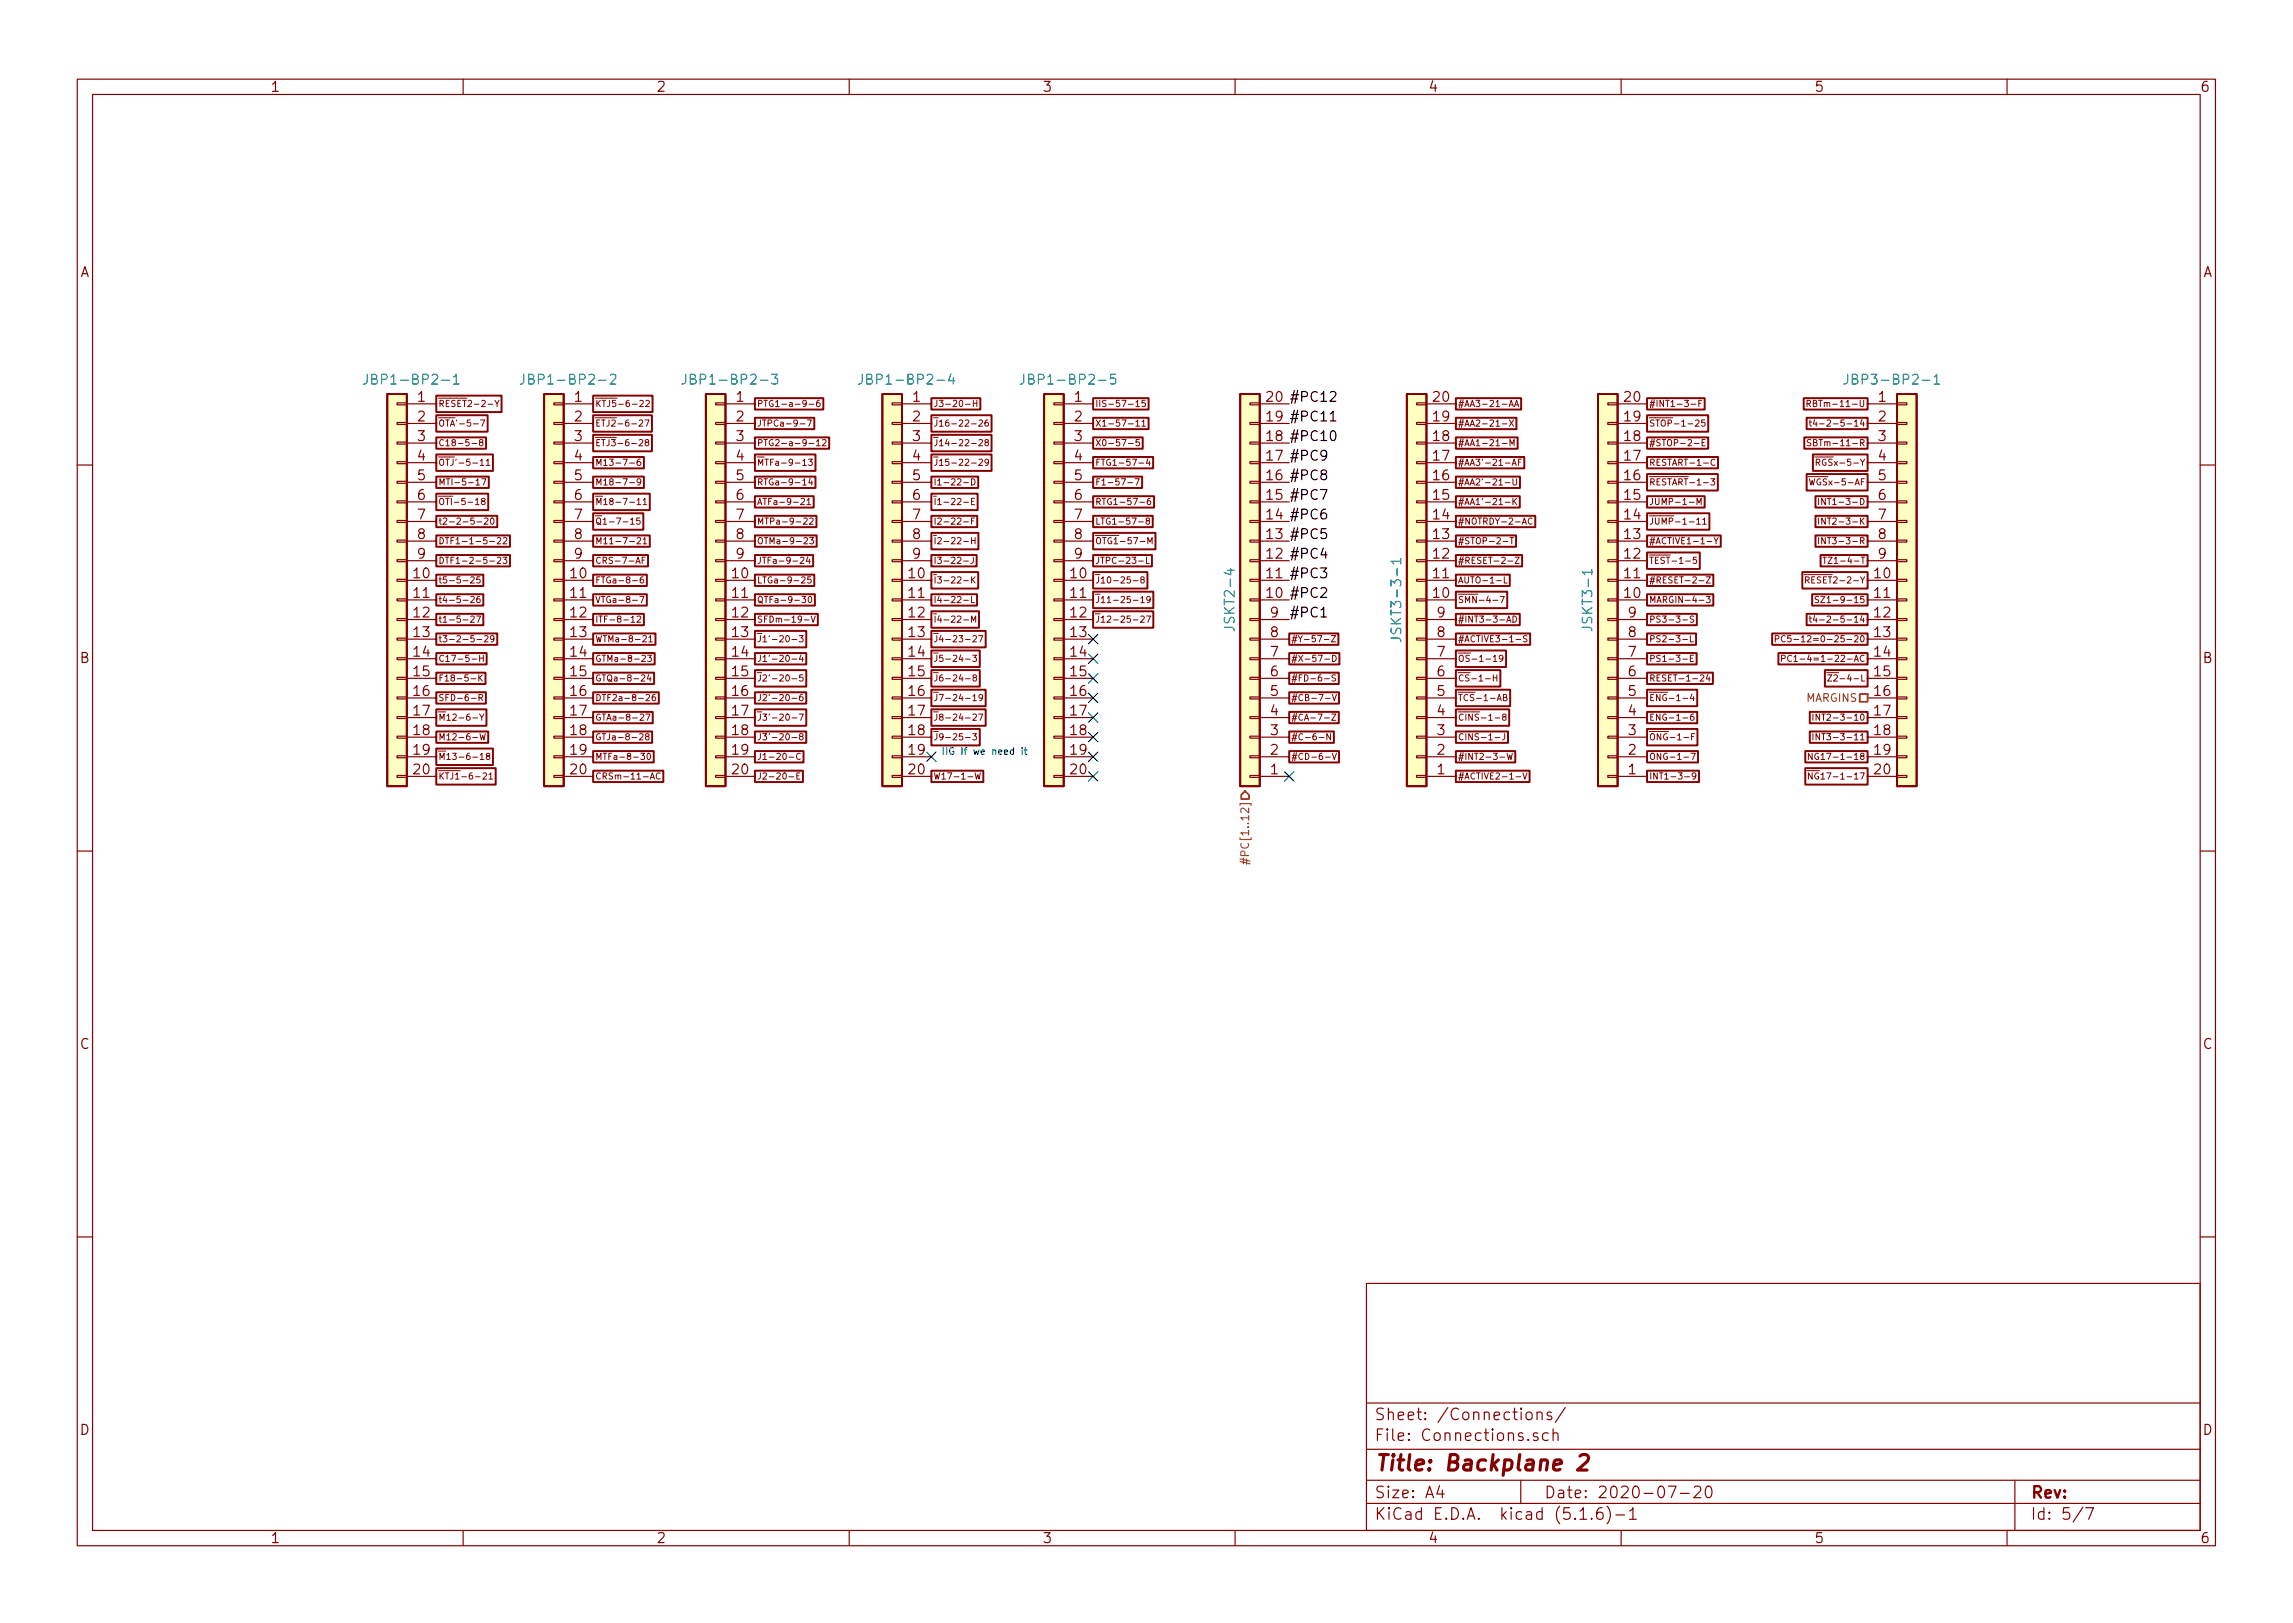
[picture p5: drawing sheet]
<svg xmlns="http://www.w3.org/2000/svg" width="297mm" height="210mm" viewBox="0 0 297 210" stroke-linecap="round" stroke-linejoin="round" font-family="sans-serif">
<defs><g id="words">
<text font-size="2.8" fill="#840000" x="178" y="190.5">Title: Backplane 2</text>
<g font-size="2.1" fill="#840000">
<text x="178" y="184">Sheet: /Connections/</text>
<text x="178" y="186.7">File: Connections.sch</text>
<text x="178" y="196.9">KiCad E.D.A. kicad (5.1.6)-1</text>
<text x="178" y="194.1">Size: A4</text>
<text x="200" y="194.1">Date: 2020-07-20</text>
<text x="263" y="194.1">Rev:</text>
<text x="263" y="196.9">Id: 5/7</text>
</g>
<g font-size="1.8" fill="#840000">
<text x="35" y="11.9">1</text>
<text x="85" y="11.9">2</text>
<text x="135" y="11.9">3</text>
<text x="185" y="11.9">4</text>
<text x="235" y="11.9">5</text>
<text x="285" y="11.9">6</text>
<text x="10.4" y="35.9">A</text>
<text x="285.4" y="35.9">A</text>
<text x="54.1" y="52.1">1</text>
<text x="74.4" y="52.1">1</text>
<text x="95.4" y="52.1">1</text>
<text x="118.3" y="52.1">1</text>
<text x="139.2" y="52.1">1</text>
<text x="185.7" y="52.1">20</text>
<text x="210.5" y="52.1">20</text>
<text x="243.4" y="52.1">1</text>
<text x="54.1" y="54.6">2</text>
<text x="54.1" y="57.1">3</text>
<text x="54.1" y="59.7">4</text>
<text x="74.4" y="54.6">2</text>
<text x="74.4" y="57.1">3</text>
<text x="74.4" y="59.7">4</text>
<text x="95.4" y="54.6">2</text>
<text x="95.4" y="57.1">3</text>
<text x="95.4" y="59.7">4</text>
<text x="118.3" y="54.6">2</text>
<text x="118.3" y="57.1">3</text>
<text x="118.3" y="59.7">4</text>
<text x="139.2" y="54.6">2</text>
<text x="139.2" y="57.1">3</text>
<text x="139.2" y="59.7">4</text>
<text x="185.7" y="59.7">17</text>
<text x="185.7" y="57.1">18</text>
<text x="185.7" y="54.6">19</text>
<text x="210.5" y="59.7">17</text>
<text x="210.5" y="57.1">18</text>
<text x="210.5" y="54.6">19</text>
<text x="243.4" y="54.6">2</text>
<text x="243.4" y="57.1">3</text>
<text x="243.4" y="59.7">4</text>
<text x="54.1" y="62.2">5</text>
<text x="54.1" y="64.8">6</text>
<text x="74.4" y="62.2">5</text>
<text x="74.4" y="64.8">6</text>
<text x="95.4" y="62.2">5</text>
<text x="95.4" y="64.8">6</text>
<text x="118.3" y="62.2">5</text>
<text x="118.3" y="64.8">6</text>
<text x="139.2" y="62.2">5</text>
<text x="139.2" y="64.8">6</text>
<text x="185.7" y="64.8">15</text>
<text x="185.7" y="62.2">16</text>
<text x="210.5" y="64.8">15</text>
<text x="210.5" y="62.2">16</text>
<text x="243.4" y="62.2">5</text>
<text x="243.4" y="64.8">6</text>
<text x="54.1" y="67.3">7</text>
<text x="54.1" y="69.8">8</text>
<text x="74.4" y="67.3">7</text>
<text x="74.4" y="69.8">8</text>
<text x="95.4" y="67.3">7</text>
<text x="95.4" y="69.8">8</text>
<text x="118.3" y="67.3">7</text>
<text x="118.3" y="69.8">8</text>
<text x="139.2" y="67.3">7</text>
<text x="139.2" y="69.8">8</text>
<text x="185.7" y="69.8">13</text>
<text x="185.7" y="67.3">14</text>
<text x="210.5" y="69.8">13</text>
<text x="210.5" y="67.3">14</text>
<text x="243.4" y="67.3">7</text>
<text x="243.4" y="69.8">8</text>
<text x="53.6" y="74.9">10</text>
<text x="53.6" y="77.5">11</text>
<text x="54.1" y="72.4">9</text>
<text x="74" y="74.9">10</text>
<text x="74" y="77.5">11</text>
<text x="74.4" y="72.4">9</text>
<text x="94.9" y="74.9">10</text>
<text x="94.9" y="77.5">11</text>
<text x="95.4" y="72.4">9</text>
<text x="117.8" y="74.9">10</text>
<text x="117.8" y="77.5">11</text>
<text x="118.3" y="72.4">9</text>
<text x="138.7" y="74.9">10</text>
<text x="138.7" y="77.5">11</text>
<text x="139.2" y="72.4">9</text>
<text x="185.7" y="77.5">10</text>
<text x="185.7" y="74.9">11</text>
<text x="185.7" y="72.4">12</text>
<text x="210.5" y="77.5">10</text>
<text x="210.5" y="74.9">11</text>
<text x="210.5" y="72.4">12</text>
<text x="242.9" y="74.9">10</text>
<text x="242.9" y="77.5">11</text>
<text x="243.4" y="72.4">9</text>
<text x="53.6" y="80">12</text>
<text x="53.6" y="82.5">13</text>
<text x="74" y="80">12</text>
<text x="74" y="82.5">13</text>
<text x="94.9" y="80">12</text>
<text x="94.9" y="82.5">13</text>
<text x="117.8" y="80">12</text>
<text x="117.8" y="82.5">13</text>
<text x="138.7" y="80">12</text>
<text x="138.7" y="82.5">13</text>
<text x="164.6" y="82.5">8</text>
<text x="164.6" y="80">9</text>
<text x="186.2" y="82.5">8</text>
<text x="186.2" y="80">9</text>
<text x="211" y="82.5">8</text>
<text x="211" y="80">9</text>
<text x="242.9" y="80">12</text>
<text x="242.9" y="82.5">13</text>
<text x="10.4" y="85.9">B</text>
<text x="53.6" y="85.1">14</text>
<text x="53.6" y="87.6">15</text>
<text x="74" y="85.1">14</text>
<text x="74" y="87.6">15</text>
<text x="94.9" y="85.1">14</text>
<text x="94.9" y="87.6">15</text>
<text x="117.8" y="85.1">14</text>
<text x="117.8" y="87.6">15</text>
<text x="138.7" y="85.1">14</text>
<text x="138.7" y="87.6">15</text>
<text x="164.6" y="87.6">6</text>
<text x="164.6" y="85.1">7</text>
<text x="186.2" y="87.6">6</text>
<text x="186.2" y="85.1">7</text>
<text x="211" y="87.6">6</text>
<text x="211" y="85.1">7</text>
<text x="242.9" y="85.1">14</text>
<text x="242.9" y="87.6">15</text>
<text x="285.4" y="85.9">B</text>
<text x="53.6" y="90.2">16</text>
<text x="53.6" y="92.7">17</text>
<text x="53.6" y="95.2">18</text>
<text x="74" y="90.2">16</text>
<text x="74" y="92.7">17</text>
<text x="74" y="95.2">18</text>
<text x="94.9" y="90.2">16</text>
<text x="94.9" y="92.7">17</text>
<text x="94.9" y="95.2">18</text>
<text x="117.8" y="90.2">16</text>
<text x="117.8" y="92.7">17</text>
<text x="117.8" y="95.2">18</text>
<text x="138.7" y="90.2">16</text>
<text x="138.7" y="92.7">17</text>
<text x="138.7" y="95.2">18</text>
<text x="164.6" y="95.2">3</text>
<text x="164.6" y="92.7">4</text>
<text x="164.6" y="90.2">5</text>
<text x="186.2" y="95.2">3</text>
<text x="186.2" y="92.7">4</text>
<text x="186.2" y="90.2">5</text>
<text x="211" y="95.2">3</text>
<text x="211" y="92.7">4</text>
<text x="211" y="90.2">5</text>
<text x="242.9" y="90.2">16</text>
<text x="242.9" y="92.7">17</text>
<text x="242.9" y="95.2">18</text>
<text x="53.6" y="97.8">19</text>
<text x="53.6" y="100.3">20</text>
<text x="74" y="97.8">19</text>
<text x="74" y="100.3">20</text>
<text x="94.9" y="97.8">19</text>
<text x="94.9" y="100.3">20</text>
<text x="117.8" y="97.8">19</text>
<text x="117.8" y="100.3">20</text>
<text x="138.7" y="97.8">19</text>
<text x="138.7" y="100.3">20</text>
<text x="164.6" y="100.3">1</text>
<text x="164.6" y="97.8">2</text>
<text x="186.2" y="100.3">1</text>
<text x="186.2" y="97.8">2</text>
<text x="211" y="100.3">1</text>
<text x="211" y="97.8">2</text>
<text x="242.9" y="97.8">19</text>
<text x="242.9" y="100.3">20</text>
<text x="10.4" y="135.9">C</text>
<text x="285.4" y="135.9">C</text>
<text x="10.4" y="185.9">D</text>
<text x="285.4" y="185.9">D</text>
<text x="35" y="199.9">1</text>
<text x="85" y="199.9">2</text>
<text x="135" y="199.9">3</text>
<text x="185" y="199.9">4</text>
<text x="235" y="199.9">5</text>
<text x="285" y="199.9">6</text>
</g>
<g font-size="1.8" fill="#008484">
<text x="48.3" y="49.8">JBP1-BP2-1</text>
<text x="68.6" y="49.8">JBP1-BP2-2</text>
<text x="89.6" y="49.8">JBP1-BP2-3</text>
<text x="112.4" y="49.8">JBP1-BP2-4</text>
<text x="133.4" y="49.8">JBP1-BP2-5</text>
<text x="240.1" y="49.8">JBP3-BP2-1</text>
<text x="159.9" y="81.2" transform="rotate(-90 159.9 81.2)">JSKT2-4</text>
<text x="181.5" y="82" transform="rotate(-90 181.5 82)">JSKT3-3-1</text>
<text x="206.3" y="81.2" transform="rotate(-90 206.3 81.2)">JSKT3-1</text>
</g>
<g font-size="1.8">
<text x="164.1" y="52.1">20 #PC12</text>
<text x="164.1" y="59.7">17 #PC9</text>
<text x="164.1" y="57.1">18 #PC10</text>
<text x="164.1" y="54.6">19 #PC11</text>
<text x="164.1" y="64.8">15 #PC7</text>
<text x="164.1" y="62.2">16 #PC8</text>
<text x="164.1" y="69.8">13 #PC5</text>
<text x="164.1" y="67.3">14 #PC6</text>
<text x="164.1" y="77.5">10 #PC2</text>
<text x="164.1" y="74.9">11 #PC3</text>
<text x="164.1" y="72.4">12 #PC4</text>
<text x="167" y="80">#PC1</text>
</g>
<g font-size="1.4" fill="#848400">
<text x="234" y="90.9">MARGINS</text>
<text x="161.8" y="110.6" transform="rotate(-90 161.8 110.6)">#PC[1..12]</text>
</g>
<text font-size="1.2" fill="#0000c2" x="121.9" y="97.8">IIG If we need it</text>
<g font-size="1.1" fill="#840000">
<text x="56.7" y="52.7">RESET2-2-Y</text>
<text x="77.1" y="52.7">KTJ5-6-22</text>
<text x="98" y="52.7">PTG1-a-9-6</text>
<text x="120.9" y="52.7">J3-20-H</text>
<text x="141.8" y="52.7">IIS-57-15</text>
<text x="188.8" y="52.7">#AA3-21-AA</text>
<text x="213.6" y="52.7">#INT1-3-F</text>
<text x="235.5" y="52.7">RBTm-11-U</text>
<text x="56.7" y="57.8">C18-5-8</text>
<text x="56.7" y="55.3">OTA'-5-7</text>
<text x="77.1" y="55.3">ETJ2-6-27</text>
<text x="77.1" y="57.8">ETJ3-6-28</text>
<text x="98" y="57.8">PTG2-a-9-12</text>
<text x="98" y="55.3">JTPCa-9-7</text>
<text x="120.9" y="57.8">J14-22-28</text>
<text x="120.9" y="55.3">J16-22-26</text>
<text x="141.8" y="55.3">X1-57-11</text>
<text x="141.8" y="57.8">X0-57-5</text>
<text x="188.8" y="57.8">#AA1-21-M</text>
<text x="188.8" y="55.3">#AA2-21-X</text>
<text x="213.6" y="57.8">#STOP-2-E</text>
<text x="213.6" y="55.3">STOP-1-25</text>
<text x="235.6" y="57.8">SBTm-11-R</text>
<text x="237.1" y="55.3">t4-2-5-14</text>
<text x="56.7" y="65.4">OTI-5-18</text>
<text x="56.7" y="62.9">MTI-5-17</text>
<text x="56.7" y="60.3">OTJ'-5-11</text>
<text x="77.1" y="60.3">M13-7-6</text>
<text x="77.1" y="65.4">M18-7-11</text>
<text x="77.1" y="62.9">M18-7-9</text>
<text x="98" y="62.9">RTGa-9-14</text>
<text x="98" y="65.4">ATFa-9-21</text>
<text x="98" y="60.3">MTFa-9-13</text>
<text x="120.9" y="60.3">J15-22-29</text>
<text x="120.9" y="62.9">I1-22-D</text>
<text x="120.9" y="65.4">I1-22-E</text>
<text x="141.8" y="60.3">FTG1-57-4</text>
<text x="141.8" y="62.9">F1-57-7</text>
<text x="141.8" y="65.4">RTG1-57-6</text>
<text x="188.8" y="65.4">#AA1'-21-K</text>
<text x="188.8" y="62.9">#AA2'-21-U</text>
<text x="188.8" y="60.3">#AA3'-21-AF</text>
<text x="213.6" y="62.9">RESTART-1-3</text>
<text x="213.6" y="65.4">JUMP-1-M</text>
<text x="213.6" y="60.3">RESTART-1-C</text>
<text x="235.5" y="62.9">WGSx-5-AF</text>
<text x="236.5" y="60.3">RGSx-5-Y</text>
<text x="237.1" y="65.4">INT1-3-D</text>
<text x="56.7" y="70.5">DTF1-1-5-22</text>
<text x="56.7" y="68">t2-2-5-20</text>
<text x="77.1" y="70.5">M11-7-21</text>
<text x="77.1" y="68">Q1-7-15</text>
<text x="98" y="70.5">OTMa-9-23</text>
<text x="98" y="68">MTPa-9-22</text>
<text x="120.9" y="68">I2-22-F</text>
<text x="120.9" y="70.5">I2-22-H</text>
<text x="141.8" y="68">LTG1-57-8</text>
<text x="141.8" y="70.5">OTG1-57-M</text>
<text x="188.8" y="68">#NOTRDY-2-AC</text>
<text x="188.8" y="70.5">#STOP-2-T</text>
<text x="213.6" y="68">JUMP-1-11</text>
<text x="213.6" y="70.5">#ACTIVE1-1-Y</text>
<text x="237.1" y="70.5">INT3-3-R</text>
<text x="237.1" y="68">INT2-3-K</text>
<text x="56.7" y="73">DTF1-2-5-23</text>
<text x="56.7" y="75.6">t5-5-25</text>
<text x="77.1" y="75.6">FTGa-8-6</text>
<text x="77.1" y="73">CRS-7-AF</text>
<text x="98" y="73">JTFa-9-24</text>
<text x="98" y="75.6">LTGa-9-25</text>
<text x="120.9" y="75.6">I3-22-K</text>
<text x="120.9" y="73">I3-22-J</text>
<text x="141.8" y="73">JTPC-23-L</text>
<text x="141.8" y="75.6">J10-25-8</text>
<text x="188.8" y="75.6">AUTO-1-L</text>
<text x="188.8" y="73">#RESET-2-Z</text>
<text x="213.6" y="73">TEST-1-5</text>
<text x="213.6" y="75.6">#RESET-2-Z</text>
<text x="235.2" y="75.6">RESET2-2-Y</text>
<text x="237.6" y="73">TZ1-4-T</text>
<text x="56.7" y="80.7">t1-5-27</text>
<text x="56.7" y="78.1">t4-5-26</text>
<text x="56.7" y="83.2">t3-2-5-29</text>
<text x="77.1" y="80.7">ITF-8-12</text>
<text x="77.1" y="78.1">VTGa-8-7</text>
<text x="77.1" y="83.2">WTMa-8-21</text>
<text x="98" y="83.2">J1'-20-3</text>
<text x="98" y="78.1">QTFa-9-30</text>
<text x="98" y="80.7">SFDm-19-V</text>
<text x="120.9" y="83.2">J4-23-27</text>
<text x="120.9" y="80.7">I4-22-M</text>
<text x="120.9" y="78.1">I4-22-L</text>
<text x="141.8" y="78.1">J11-25-19</text>
<text x="141.8" y="80.7">J12-25-27</text>
<text x="167.2" y="83.2">#Y-57-Z</text>
<text x="188.8" y="83.2">#ACTIVE3-1-S</text>
<text x="188.8" y="80.7">#INT3-3-AD</text>
<text x="188.8" y="78.1">SMN-4-7</text>
<text x="213.6" y="78.1">MARGIN-4-3</text>
<text x="213.6" y="83.2">PS2-3-L</text>
<text x="213.6" y="80.7">PS3-3-S</text>
<text x="233.3" y="83.2">PC5-12=0-25-20</text>
<text x="237" y="78.1">SZ1-9-15</text>
<text x="237.1" y="80.7">t4-2-5-14</text>
<text x="56.7" y="85.7">C17-5-H</text>
<text x="56.7" y="88.3">F18-5-K</text>
<text x="77.1" y="85.7">GTMa-8-23</text>
<text x="77.1" y="88.3">GTQa-8-24</text>
<text x="98" y="88.3">J2'-20-5</text>
<text x="98" y="85.7">J1'-20-4</text>
<text x="120.9" y="85.7">J5-24-3</text>
<text x="120.9" y="88.3">J6-24-8</text>
<text x="167.2" y="85.7">#X-57-D</text>
<text x="167.2" y="88.3">#FD-6-S</text>
<text x="188.8" y="88.3">CS-1-H</text>
<text x="188.8" y="85.7">OS-1-19</text>
<text x="213.6" y="88.3">RESET-1-24</text>
<text x="213.6" y="85.7">PS1-3-E</text>
<text x="233.6" y="85.7">PC1-4=1-22-AC</text>
<text x="238.3" y="88.3">Z2-4-L</text>
<text x="56.7" y="95.9">M12-6-W</text>
<text x="56.7" y="93.4">M12-6-Y</text>
<text x="56.7" y="90.8">SFD-6-R</text>
<text x="77.1" y="90.8">DTF2a-8-26</text>
<text x="77.1" y="93.4">GTAa-8-27</text>
<text x="77.1" y="95.9">GTJa-8-28</text>
<text x="98" y="90.8">J2'-20-6</text>
<text x="98" y="95.9">J3'-20-8</text>
<text x="98" y="93.4">J3'-20-7</text>
<text x="120.9" y="93.4">J8-24-27</text>
<text x="120.9" y="95.9">J9-25-3</text>
<text x="120.9" y="90.8">J7-24-19</text>
<text x="167.2" y="95.9">#C-6-N</text>
<text x="167.2" y="93.4">#CA-7-Z</text>
<text x="167.2" y="90.8">#CB-7-V</text>
<text x="188.8" y="95.9">CINS-1-J</text>
<text x="188.8" y="93.4">CINS-1-8</text>
<text x="188.8" y="90.8">TCS-1-AB</text>
<text x="213.6" y="93.4">ENG-1-6</text>
<text x="213.6" y="95.9">ONG-1-F</text>
<text x="213.6" y="90.8">ENG-1-4</text>
<text x="236.6" y="93.4">INT2-3-10</text>
<text x="236.6" y="95.9">INT3-3-11</text>
<text x="56.7" y="98.4">M13-6-18</text>
<text x="56.7" y="101">KTJ1-6-21</text>
<text x="77.1" y="98.4">MTFa-8-30</text>
<text x="77.1" y="101">CRSm-11-AC</text>
<text x="98" y="98.4">J1-20-C</text>
<text x="98" y="101">J2-20-E</text>
<text x="120.9" y="101">W17-1-W</text>
<text x="167.2" y="98.4">#CD-6-V</text>
<text x="188.8" y="101">#ACTIVE2-1-V</text>
<text x="188.8" y="98.4">#INT2-3-W</text>
<text x="213.6" y="98.4">ONG-1-7</text>
<text x="213.6" y="101">INT1-3-9</text>
<text x="236.1" y="98.4">NG17-1-18</text>
<text x="236.1" y="101">NG17-1-17</text>
</g>
</g></defs>
<g fill="none" stroke="#840000" stroke-width=".15">
<path d="M10 10.3h277v189.9h-277zM12 12.2h273v186.1h-273zM60 10.3v1.9M110 10.3v1.9M160 10.3v1.9M210 10.3v1.9M260 10.3v1.9M51.4 59.8h1.3v.3h-1.3zM51.4 57.3h1.3v.2h-1.3zM51.4 54.7h1.3v.3h-1.3zM51.4 52.2h1.3v.2h-1.3zM52.7 52.3h3.8"/>
<path d="M52.7 54.9h3.8M52.7 57.4h3.8M52.7 59.9h3.8M71.8 59.8h1.2v.3h-1.2zM71.8 57.3h1.2v.2h-1.2zM71.8 54.7h1.2v.3h-1.2zM71.8 52.2h1.2v.2h-1.2zM73 52.3h3.8M73 54.9h3.8M73 57.4h3.8M73 59.9h3.8M92.7 59.8h1.3v.3h-1.3z"/>
<path d="M92.7 57.3h1.3v.2h-1.3zM92.7 54.7h1.3v.3h-1.3zM92.7 52.2h1.3v.2h-1.3zM94 52.3h3.8M94 54.9h3.8M94 57.4h3.8M94 59.9h3.8M115.6 59.8h1.2v.3h-1.2zM115.6 57.3h1.2v.2h-1.2zM115.6 54.7h1.2v.3h-1.2zM115.6 52.2h1.2v.2h-1.2zM116.8 52.3h3.8"/>
<path d="M116.8 54.9h3.8M116.8 57.4h3.8M116.8 59.9h3.8M136.5 59.8h1.3v.3h-1.3zM136.5 57.3h1.3v.2h-1.3zM136.5 54.7h1.3v.3h-1.3zM136.5 52.2h1.3v.2h-1.3zM137.8 52.3h3.8M137.8 54.9h3.8M137.8 57.4h3.8M137.8 59.9h3.8M161.9 52.2h1.3v.2h-1.3z"/>
<path d="M161.9 54.7h1.3v.3h-1.3zM161.9 57.3h1.3v.2h-1.3zM161.9 59.8h1.3v.3h-1.3zM163.2 52.3h3.8M163.2 54.9h3.8M163.2 57.4h3.8M163.2 59.9h3.8M183.5 52.2h1.3v.2h-1.3zM183.5 54.7h1.3v.3h-1.3zM183.5 57.3h1.3v.2h-1.3zM183.5 59.8h1.3v.3h-1.3zM184.8 52.3h3.8"/>
<path d="M184.8 54.9h3.8M184.8 57.4h3.8M184.8 59.9h3.8M208.3 52.2h1.2v.2h-1.2zM208.3 54.7h1.2v.3h-1.2zM208.3 57.3h1.2v.2h-1.2zM208.3 59.8h1.2v.3h-1.2zM209.5 52.3h3.9M209.5 54.9h3.9M209.5 57.4h3.9M209.5 59.9h3.9M241.9 52.3h3.8"/>
<path d="M241.9 54.9h3.8M241.9 57.4h3.8M241.9 59.9h3.8M245.7 59.8h1.3v.3h-1.3zM245.7 57.3h1.3v.2h-1.3zM245.7 54.7h1.3v.3h-1.3zM245.7 52.2h1.3v.2h-1.3zM10 60.2h2M51.4 77.6h1.3v.2h-1.3zM51.4 75.1h1.3v.2h-1.3zM51.4 72.5h1.3v.3h-1.3zM51.4 70h1.3v.2h-1.3z"/>
<path d="M51.4 67.4h1.3v.3h-1.3zM51.4 64.9h1.3v.2h-1.3zM51.4 62.4h1.3v.2h-1.3zM52.7 75.2h3.8M52.7 77.7h3.8M52.7 62.5h3.8M52.7 65h3.8M52.7 67.6h3.8M52.7 70.1h3.8M52.7 72.6h3.8M71.8 77.6h1.2v.2h-1.2zM71.8 75.1h1.2v.2h-1.2z"/>
<path d="M71.8 72.5h1.2v.3h-1.2zM71.8 70h1.2v.2h-1.2zM71.8 67.4h1.2v.3h-1.2zM71.8 64.9h1.2v.2h-1.2zM71.8 62.4h1.2v.2h-1.2zM73 75.2h3.8M73 77.7h3.8M73 62.5h3.8M73 65h3.8M73 67.6h3.8M73 70.1h3.8M73 72.6h3.8"/>
<path d="M92.7 77.6h1.3v.2h-1.3zM92.7 75.1h1.3v.2h-1.3zM92.7 72.5h1.3v.3h-1.3zM92.7 70h1.3v.2h-1.3zM92.7 67.4h1.3v.3h-1.3zM92.7 64.9h1.3v.2h-1.3zM92.7 62.4h1.3v.2h-1.3zM94 75.2h3.8M94 77.7h3.8M94 62.5h3.8M94 65h3.8M94 67.6h3.8"/>
<path d="M94 70.1h3.8M94 72.6h3.8M115.6 77.6h1.2v.2h-1.2zM115.6 75.1h1.2v.2h-1.2zM115.6 72.5h1.2v.3h-1.2zM115.6 70h1.2v.2h-1.2zM115.6 67.4h1.2v.3h-1.2zM115.6 64.9h1.2v.2h-1.2zM115.6 62.4h1.2v.2h-1.2zM116.8 75.2h3.8M116.8 77.7h3.8M116.8 62.5h3.8"/>
<path d="M116.8 65h3.8M116.8 67.6h3.8M116.8 70.1h3.8M116.8 72.6h3.8M136.5 77.6h1.3v.2h-1.3zM136.5 75.1h1.3v.2h-1.3zM136.5 72.5h1.3v.3h-1.3zM136.5 70h1.3v.2h-1.3zM136.5 67.4h1.3v.3h-1.3zM136.5 64.9h1.3v.2h-1.3zM136.5 62.4h1.3v.2h-1.3zM137.8 75.2h3.8"/>
<path d="M137.8 77.7h3.8M137.8 62.5h3.8M137.8 65h3.8M137.8 67.6h3.8M137.8 70.1h3.8M137.8 72.6h3.8M161.9 62.4h1.3v.2h-1.3zM161.9 64.9h1.3v.2h-1.3zM161.9 67.4h1.3v.3h-1.3zM161.9 70h1.3v.2h-1.3zM161.9 72.5h1.3v.3h-1.3zM161.9 75.1h1.3v.2h-1.3z"/>
<path d="M161.9 77.6h1.3v.2h-1.3zM163.2 75.2h3.8M163.2 77.7h3.8M163.2 62.5h3.8M163.2 65h3.8M163.2 67.6h3.8M163.2 70.1h3.8M163.2 72.6h3.8M183.5 62.4h1.3v.2h-1.3zM183.5 64.9h1.3v.2h-1.3zM183.5 67.4h1.3v.3h-1.3zM183.5 70h1.3v.2h-1.3z"/>
<path d="M183.5 72.5h1.3v.3h-1.3zM183.5 75.1h1.3v.2h-1.3zM183.5 77.6h1.3v.2h-1.3zM184.8 75.2h3.8M184.8 77.7h3.8M184.8 62.5h3.8M184.8 65h3.8M184.8 67.6h3.8M184.8 70.1h3.8M184.8 72.6h3.8M208.3 62.4h1.2v.2h-1.2zM208.3 64.9h1.2v.2h-1.2z"/>
<path d="M208.3 67.4h1.2v.3h-1.2zM208.3 70h1.2v.2h-1.2zM208.3 72.5h1.2v.3h-1.2zM208.3 75.1h1.2v.2h-1.2zM208.3 77.6h1.2v.2h-1.2zM209.5 75.2h3.9M209.5 77.7h3.9M209.5 62.5h3.9M209.5 65h3.9M209.5 67.6h3.9M209.5 70.1h3.9M209.5 72.6h3.9"/>
<path d="M241.9 75.2h3.8M241.9 77.7h3.8M241.9 62.5h3.8M241.9 65h3.8M241.9 67.6h3.8M241.9 70.1h3.8M241.9 72.6h3.8M245.7 77.6h1.3v.2h-1.3zM245.7 75.1h1.3v.2h-1.3zM245.7 72.5h1.3v.3h-1.3zM245.7 70h1.3v.2h-1.3zM245.7 67.4h1.3v.3h-1.3z"/>
<path d="M245.7 64.9h1.3v.2h-1.3zM245.7 62.4h1.3v.2h-1.3zM285 60.2h2M51.4 97.9h1.3v.3h-1.3zM51.4 95.4h1.3v.2h-1.3zM51.4 92.8h1.3v.3h-1.3zM51.4 90.3h1.3v.2h-1.3zM51.4 87.8h1.3v.2h-1.3zM51.4 85.2h1.3v.3h-1.3zM51.4 82.7h1.3v.2h-1.3zM51.4 80.1h1.3v.3h-1.3zM52.7 80.3h3.8"/>
<path d="M52.7 82.8h3.8M52.7 85.3h3.8M52.7 87.9h3.8M52.7 90.4h3.8M52.7 93h3.8M52.7 95.5h3.8M52.7 98h3.8M71.8 97.9h1.2v.3h-1.2zM71.8 95.4h1.2v.2h-1.2zM71.8 92.8h1.2v.3h-1.2zM71.8 90.3h1.2v.2h-1.2zM71.8 87.8h1.2v.2h-1.2z"/>
<path d="M71.8 85.2h1.2v.3h-1.2zM71.8 82.7h1.2v.2h-1.2zM71.8 80.1h1.2v.3h-1.2zM73 80.3h3.8M73 82.8h3.8M73 85.3h3.8M73 87.9h3.8M73 90.4h3.8M73 93h3.8M73 95.5h3.8M73 98h3.8M92.7 97.9h1.3v.3h-1.3z"/>
<path d="M92.7 95.4h1.3v.2h-1.3zM92.7 92.8h1.3v.3h-1.3zM92.7 90.3h1.3v.2h-1.3zM92.7 87.8h1.3v.2h-1.3zM92.7 85.2h1.3v.3h-1.3zM92.7 82.7h1.3v.2h-1.3zM92.7 80.1h1.3v.3h-1.3zM94 80.3h3.8M94 82.8h3.8M94 85.3h3.8M94 87.9h3.8M94 90.4h3.8"/>
<path d="M94 93h3.8M94 95.5h3.8M94 98h3.8M115.6 97.9h1.2v.3h-1.2zM115.6 95.4h1.2v.2h-1.2zM115.6 92.8h1.2v.3h-1.2zM115.6 90.3h1.2v.2h-1.2zM115.6 87.8h1.2v.2h-1.2zM115.6 85.2h1.2v.3h-1.2zM115.6 82.7h1.2v.2h-1.2zM115.6 80.1h1.2v.3h-1.2zM116.8 80.3h3.8"/>
<path d="M116.8 82.8h3.8M116.8 85.3h3.8M116.8 87.9h3.8M116.8 90.4h3.8M116.8 93h3.8M116.8 95.5h3.8M116.8 98h3.8M136.5 97.9h1.3v.3h-1.3zM136.5 95.4h1.3v.2h-1.3zM136.5 92.8h1.3v.3h-1.3zM136.5 90.3h1.3v.2h-1.3zM136.5 87.8h1.3v.2h-1.3z"/>
<path d="M136.5 85.2h1.3v.3h-1.3zM136.5 82.7h1.3v.2h-1.3zM136.5 80.1h1.3v.3h-1.3zM137.8 80.3h3.8M137.8 82.8h3.8M137.8 85.3h3.8M137.8 87.9h3.8M137.8 90.4h3.8M137.8 93h3.8M137.8 95.5h3.8M137.8 98h3.8M161.9 80.1h1.3v.3h-1.3z"/>
<path d="M161.9 82.7h1.3v.2h-1.3zM161.9 85.2h1.3v.3h-1.3zM161.9 87.8h1.3v.2h-1.3zM161.9 90.3h1.3v.2h-1.3zM161.9 92.8h1.3v.3h-1.3zM161.9 95.4h1.3v.2h-1.3zM161.9 97.9h1.3v.3h-1.3zM163.2 80.3h3.8M163.2 82.8h3.8M163.2 85.3h3.8M163.2 87.9h3.8M163.2 90.4h3.8"/>
<path d="M163.2 93h3.8M163.2 95.5h3.8M163.2 98h3.8M183.5 80.1h1.3v.3h-1.3zM183.5 82.7h1.3v.2h-1.3zM183.5 85.2h1.3v.3h-1.3zM183.5 87.8h1.3v.2h-1.3zM183.5 90.3h1.3v.2h-1.3zM183.5 92.8h1.3v.3h-1.3zM183.5 95.4h1.3v.2h-1.3zM183.5 97.9h1.3v.3h-1.3zM184.8 80.3h3.8"/>
<path d="M184.8 82.8h3.8M184.8 85.3h3.8M184.8 87.9h3.8M184.8 90.4h3.8M184.8 93h3.8M184.8 95.5h3.8M184.8 98h3.8M208.3 80.1h1.2v.3h-1.2zM208.3 82.7h1.2v.2h-1.2zM208.3 85.2h1.2v.3h-1.2zM208.3 87.8h1.2v.2h-1.2zM208.3 90.3h1.2v.2h-1.2z"/>
<path d="M208.3 92.8h1.2v.3h-1.2zM208.3 95.4h1.2v.2h-1.2zM208.3 97.9h1.2v.3h-1.2zM209.5 80.3h3.9M209.5 82.8h3.9M209.5 85.3h3.9M209.5 87.9h3.9M209.5 90.4h3.9M209.5 93h3.9M209.5 95.5h3.9M209.5 98h3.9M241.9 80.3h3.8"/>
<path d="M241.9 82.8h3.8M241.9 85.3h3.8M241.9 87.9h3.8M241.9 90.4h3.8M241.9 93h3.8M241.9 95.5h3.8M241.9 98h3.8M245.7 97.9h1.3v.3h-1.3zM245.7 95.4h1.3v.2h-1.3zM245.7 92.8h1.3v.3h-1.3zM245.7 90.3h1.3v.2h-1.3zM245.7 87.8h1.3v.2h-1.3z"/>
<path d="M245.7 85.2h1.3v.3h-1.3zM245.7 82.7h1.3v.2h-1.3zM245.7 80.1h1.3v.3h-1.3zM10 110.3h2M51.4 100.5h1.3v.2h-1.3zM52.7 100.6h3.8M71.8 100.5h1.2v.2h-1.2zM73 100.6h3.8M92.7 100.5h1.3v.2h-1.3zM94 100.6h3.8M115.6 100.5h1.2v.2h-1.2zM116.8 100.6h3.8"/>
<path d="M136.5 100.5h1.3v.2h-1.3zM137.8 100.6h3.8M161.9 100.5h1.3v.2h-1.3zM163.2 100.6h3.8M183.5 100.5h1.3v.2h-1.3zM184.8 100.6h3.8M208.3 100.5h1.2v.2h-1.2zM209.5 100.6h3.9M241.9 100.6h3.8M245.7 100.5h1.3v.2h-1.3zM285 110.3h2M10 160.2h2"/>
<path d="M177 166.3h108v32h-108zM285 160.2h2M60 198.3v1.9M110 198.3v1.9M160 198.3v1.9M177 194.8h108M177 191.8h108M177 187.8h108M177 181.8h108M186.5 192.5l-.4 1h1M186.8 193v1M197 191.8v3"/>
<path d="M197.8 183.1a.41 .41 0 0 1 .7 .1v.4a.41 .41 0 0 1-.4 .3 .41 .41 0 0 1-.4-.3zM199.1 183.1a.41 .41 0 0 1 .7 0v.8M199.1 182.9v1M199.2 185.7l-.4-.1-.1 .1-.1 .2a.48 .48 0 0 0 .6 .3l.1 .1-.1 .2-.1 .1-.5-.1M200.6 185.7a.48 .48 0 0 0-.8 .2v.4a.48 .48 0 0 0 .8 .2M201 183l-.4-.1-.2 .3a.48 .48 0 0 0 .6 .3v.1v.2l-.2 .1-.4-.1M201.2 185.7a.38 .38 0 0 1 .6 .1v.8M201.2 185.1v1.5M202.8 182.3l-1.3 2M204.7 196.8h.8M206.2 196.7v.1l-.1-.1h.1v.1M207.5 195.3a.59 .59 0 0 0-.7 .7l.1 .7a.49 .49 0 0 0 .7 0 .65 .65 0 0 0-.1-.7 .51 .51 0 0 0-.6 0l-.1 .2"/>
<path d="M208.2 195.1a1.71 1.71 0 0 1 0 2.3M209.3 196.3h1.2M210 198.3v1.9M211.1 195.8l.3-.3 .1-.2v1.5M211.1 196.8h.9M216.1 192.5h1l-.6 1.5M217.7 193.5h1.1M219.5 192.7l.2-.2h.3a.41 .41 0 0 1 .3 .7l-.9 .8h.9M221.1 192.6a.36 .36 0 0 1 .6 .2 .77 .77 0 0 1-.4 1.2 1 1 0 0 1-.2-1.4zM260 198.3v1.9M261 191.8v6.5M269.8 195.2l-1.2 2"/>
<path d="M270.2 195.3h1l-.6 1.5"/>
</g>
<path d="M204.7 188.6l.3-.2h.5a.48 .48 0 0 1 .3 .6l-.2 .3-1.3 1.1h1.3" fill="none" stroke="#840000" stroke-width=".41"/>
<g fill="#ffffc2" stroke="#ffffc2" stroke-width=".13">
<path d="M50.2 51h2.5v50.8h-2.5z"/>
<path d="M245.7 51h2.6v50.8h-2.6z"/>
<path d="M182.2 51h2.6v50.8h-2.6z"/>
<path d="M207 51h2.5v50.8h-2.5z"/>
<path d="M160.7 51h2.5v50.8h-2.5z"/>
<path d="M135.3 51h2.5v50.8h-2.5z"/>
<path d="M114.3 51h2.5v50.8h-2.5z"/>
<path d="M91.4 51h2.6v50.8h-2.6z"/>
<path d="M70.5 51h2.5v50.8h-2.5z"/>
</g>
<g fill="none" stroke="#840000" stroke-width=".25">
<path d="M50.2 51h2.5v50.8h-2.5zM56.5 56.7h6.5v1.4h-6.5zM56.5 51.3h8.5v2.1h-8.5zM56.5 53.8h6.7v2.1h-6.7zM56.5 58.9h7.4v2.1h-7.4zM70.5 51h2.5v50.8h-2.5zM76.8 59.2h6.6v1.5h-6.6zM76.8 53.8h7.7v2.1h-7.7zM76.8 56.3h7.7v2.2h-7.7zM76.8 51.3h7.7v2.1h-7.7zM91.4 51h2.6v50.8h-2.6zM97.8 51.6h8.9v1.5h-8.9z"/>
<path d="M97.8 56.7h9.6v1.4h-9.6zM97.8 54.1h7.7v1.5h-7.7zM97.8 58.9h7.8v2.1h-7.8zM114.3 51h2.5v50.8h-2.5zM120.6 58.9h7.8v2.1h-7.8zM120.6 56.3h7.8v2.2h-7.8zM120.6 53.8h7.8v2.1h-7.8zM120.6 51.6h6.4v1.5h-6.4zM135.3 51h2.5v50.8h-2.5zM141.6 54.1h7.2v1.5h-7.2zM141.6 56.7h6.4v1.4h-6.4zM141.6 59.2h7.8v1.5h-7.8z"/>
<path d="M141.6 51.6h7.2v1.5h-7.2zM160.7 51h2.5v50.8h-2.5zM182.2 51h2.6v50.8h-2.6zM188.6 56.7h8v1.4h-8zM188.6 54.1h7.8v1.5h-7.8zM188.6 51.6h8.5v1.5h-8.5zM188.6 59.2h8.9v1.5h-8.9zM207 51h2.5v50.8h-2.5zM213.4 56.7h7.9v1.4h-7.9zM213.4 51.6h7.4v1.5h-7.4zM213.4 53.8h7.9v2.1h-7.9zM213.4 59.2h9.2v1.5h-9.2z"/>
<path d="M233.7 51.6h8.2v1.5h-8.2zM233.7 56.7h8.2v1.4h-8.2zM234 54.1h7.9v1.5h-7.9zM234.8 58.9h7.1v2.1h-7.1zM245.7 51h2.6v50.8h-2.6zM56.5 64h6.7v2.1h-6.7zM56.5 71.9h9.6v1.5h-9.6zM56.5 69.4h9.6v1.4h-9.6zM56.5 61.7h6.8v1.5h-6.8zM56.5 66.8h7.9v1.5h-7.9zM56.5 74.4h6.1v1.5h-6.1zM56.5 79.5h6.1v1.5h-6.1z"/>
<path d="M56.5 77h6.1v1.5h-6.1zM76.8 69.4h7.4v1.4h-7.4zM76.8 64h7.4v2.1h-7.4zM76.8 74.4h7v1.5h-7zM76.8 79.5h6.6v1.5h-6.6zM76.8 61.7h6.6v1.5h-6.6zM76.8 77h7v1.5h-7zM76.8 71.9h7.1v1.5h-7.1zM76.8 66.5h6.5v2.1h-6.5zM97.8 61.7h7.8v1.5h-7.8zM97.8 71.9h7.5v1.5h-7.5zM97.8 74.4h7.7v1.5h-7.7z"/>
<path d="M97.8 64.3h7.6v1.5h-7.6zM97.8 77h7.8v1.5h-7.8zM97.8 79.5h8.1v1.5h-8.1zM97.8 69.4h8v1.4h-8zM97.8 66.8h8v1.5h-8zM120.6 79.2h6.2v2.1h-6.2zM120.6 74.1h6.1v2.1h-6.1zM120.6 77h6v1.5h-6zM120.6 71.9h5.9v1.5h-5.9zM120.6 66.8h6v1.5h-6zM120.6 61.7h6.1v1.5h-6.1zM120.6 64h6v2.1h-6z"/>
<path d="M120.6 69h6.1v2.2h-6.1zM141.6 71.9h7.6v1.5h-7.6zM141.6 74.1h7v2.1h-7zM141.6 76.7h7.8v2.1h-7.8zM141.6 79.2h7.8v2.1h-7.8zM141.6 61.7h6.4v1.5h-6.4zM141.6 64.3h7.9v1.5h-7.9zM141.6 66.8h7.7v1.5h-7.7zM141.6 69h8.1v2.2h-8.1zM188.6 66.8h10.3v1.5h-10.3zM188.6 79.5h8.3v1.5h-8.3zM188.6 76.7h6.6v2.1h-6.6z"/>
<path d="M188.6 74.4h7v1.5h-7zM188.6 69.4h7.8v1.4h-7.8zM188.6 64.3h8.3v1.5h-8.3zM188.6 61.7h8.3v1.5h-8.3zM188.6 71.9h8.6v1.5h-8.6zM213.4 61.4h9.1v2.1h-9.1zM213.4 64.3h7.4v1.5h-7.4zM213.4 66.5h8v2.1h-8zM213.4 69.4h9.5v1.4h-9.5zM213.4 71.6h6.8v2.1h-6.8zM213.4 74.4h8.5v1.5h-8.5zM213.4 77h8.5v1.5h-8.5z"/>
<path d="M213.4 79.5h6.4v1.5h-6.4zM233.5 74.1h8.4v2.1h-8.4zM234 61.4h7.9v2.1h-7.9zM234 79.5h7.9v1.5h-7.9zM234.7 77h7.2v1.5h-7.2zM235.2 69.4h6.7v1.4h-6.7zM235.2 64.3h6.7v1.5h-6.7zM235.2 66.8h6.7v1.5h-6.7zM235.8 71.9h6.1v1.5h-6.1zM56.5 84.6h6.5v1.5h-6.5zM56.5 94.8h6.7v1.4h-6.7zM56.5 97h7.4v2.1h-7.4z"/>
<path d="M56.5 91.9h6.5v2.1h-6.5zM56.5 99.5h7.7v2.1h-7.7zM56.5 87.1h6.4v1.5h-6.4zM56.5 89.7h6.4v1.5h-6.4zM56.5 82.1h7.9v1.4h-7.9zM76.8 89.7h8.5v1.5h-8.5zM76.8 97.3h7.9v1.5h-7.9zM76.8 99.8h9.1v1.5h-9.1zM76.8 82.1h8.1v1.4h-8.1zM76.8 84.6h8v1.5h-8zM76.8 87.1h7.9v1.5h-7.9zM76.8 92.2h7.8v1.5h-7.8z"/>
<path d="M76.8 94.8h7.7v1.4h-7.7zM97.8 86.8h6.6v2.1h-6.6zM97.8 89.7h6.6v1.5h-6.6zM97.8 94.8h6.6v1.4h-6.6zM97.8 91.9h6.6v2.1h-6.6zM97.8 84.6h6.6v1.5h-6.6zM97.8 97.3h6.3v1.5h-6.3zM97.8 99.8h6.2v1.5h-6.2zM97.8 81.7h6.6v2.2h-6.6zM120.6 99.8h6.8v1.5h-6.8zM120.6 84.3h6.3v2.1h-6.3zM120.6 91.9h7.1v2.1h-7.1z"/>
<path d="M120.6 94.4h6.3v2.2h-6.3zM120.6 89.4h7.1v2.1h-7.1zM120.6 86.8h6.3v2.1h-6.3zM120.6 81.7h7.1v2.2h-7.1zM167 94.8h5.8v1.4h-5.8zM167 82.1h6.4v1.4h-6.4zM167 84.6h6.5v1.5h-6.5zM167 92.2h6.4v1.5h-6.4zM167 89.7h6.5v1.5h-6.5zM167 87.1h6.4v1.5h-6.4zM167 97.3h6.5v1.5h-6.5zM188.6 99.8h9.5v1.5h-9.5z"/>
<path d="M188.6 97.3h7.7v1.5h-7.7zM188.6 94.8h6.8v1.4h-6.8zM188.6 91.9h6.9v2.1h-6.9zM188.6 89.4h7v2.1h-7zM188.6 86.8h5.8v2.1h-5.8zM188.6 84.3h6.5v2.1h-6.5zM188.6 82.1h9.6v1.4h-9.6zM213.4 92.2h6.5v1.5h-6.5zM213.4 97.3h6.6v1.5h-6.6zM213.4 94.4h6.5v2.2h-6.5zM213.4 89.4h6.5v2.1h-6.5zM213.4 87.1h8.5v1.5h-8.5z"/>
<path d="M213.4 84.6h6.4v1.5h-6.4zM213.4 82.1h6.3v1.4h-6.3zM213.4 99.8h6.7v1.5h-6.7zM229.6 82.1h12.3v1.4h-12.3zM230.4 84.6h11.5v1.5h-11.5zM233.9 97.3h8v1.5h-8zM233.9 99.5h8v2.1h-8zM234.4 92.2h7.5v1.5h-7.5zM234.4 94.8h7.5v1.4h-7.5zM236.4 86.8h5.5v2.1h-5.5z"/>
</g>
<g fill="none" stroke="#008484" stroke-width=".15">
<path d="M47.5 48.5v.9a.39 .39 0 0 1-.4 .4M58.8 48.8l.3-.3v1.3M58.8 49.8h.7M67.9 48.5v.9a.39 .39 0 0 1-.5 .4M79.1 48.6l.1-.1h.4l.1 .1 .1 .2-.1 .2-.7 .8h.8M88.8 48.5v.9a.39 .39 0 0 1-.5 .4M99.9 48.5h.8l-.4 .5a.33 .33 0 0 1 .4 .2l-.1 .5-.4 .1-.3-.2M111.7 48.5v.9a.39 .39 0 0 1-.5 .4M123.2 48.4l-.3 .9h.8M123.5 48.9v.9M132.6 48.5v.9a.39 .39 0 0 1-.4 .4M144.5 48.5h-.6l-.1 .6 .2-.1h.4l.2 .2-.1 .4-.2 .2h-.3l-.2-.2"/>
<path d="M239.3 48.5v.9a.39 .39 0 0 1-.4 .4M250.5 48.8l.4-.3v1.3M250.5 49.8h.8M159.4 73.7v.8l-.9-.3M181.5 72.7h-1.3l.3 .4M181.5 72.4v.7M206.2 73.8v.7M180.2 82.6h.9a.39 .39 0 0 1 .4 .5"/>
</g>
<path d="M240.9 89.9h1v1h-1zM161.3 102.5l.5 .5v.5h-1v-.5z" fill="none" stroke="#848400" stroke-width=".25"/>
<path d="M160.6 111.6l1.3 .3M160.6 111.3l1.3 .3M161.1 111.2v.7M161.5 111.3v.7" fill="none" stroke="#848400" stroke-width=".15"/>
<g fill="none" stroke="#840000" stroke-width=".13">
<path d="M61.1 57.4h.6M61.3 54.9h.7M62.2 59.7l.2-.2v.8M62.3 57.3l-.2-.1v-.2l.2-.1 .2 .1v.2l-.4 .2v.2l.2 .2h.1l.2-.2-.1-.2-.1-.1M62.3 54.4h.5l-.4 .8M63 59.7l.2-.2v.8M63.2 52.4h.6M64.1 51.9l.3 .4 .2-.4M64.4 52.3v.4M81.6 60h.6M82.8 54.5l.3-.1 .2 .2-.5 .6h.5M82.8 57l.3-.1 .2 .3-.5 .6h.5"/>
<path d="M82.9 51.9h.3l.1 .2-.4 .6h.4M82.9 59.5l-.2 .1-.2 .5 .2 .2 .3-.1v-.3l-.1-.1h-.2l-.2 .1M83.5 54.4h.6l-.4 .8M83.7 51.9h.3l.1 .2-.5 .6h.5M83.7 57.3l-.1-.2 .3-.2 .1 .2-.4 .3v.2l.1 .2h.2l.1-.2v-.2l-.1-.1M103.6 54.9h.7M104 59.7l.2-.2v.8M104.4 52.2l-.1 .2-.2-.1-.1-.1v-.3h.3l.1 .1v.5l-.2 .2h-.1M104.6 54.4h.5l-.3 .8M104.7 59.5h.5l-.2 .3 .2 .1v.3l-.1 .1-.4-.1M104.8 57.4h.6M104.8 52.4h.6"/>
<path d="M105.8 57.2l.2-.3v.9M105.8 57.8h.4M106.1 51.9h-.1l-.2 .2v.4l.1 .2 .3-.1v-.4h-.3l-.1 .1M106.6 57l.3-.1 .1 .3-.5 .6h.5M125.1 52.4h.6M125.9 57.4h.6M125.9 54.9h.6M125.9 60h.6M126.1 52.2h.4M126.1 51.9v.8M126.5 51.9v.8M126.8 59.6l.3-.1 .2 .2-.5 .6h.5"/>
<path d="M126.8 57l.3-.1 .2 .3-.5 .6h.5M126.8 54.5l.3-.1 .2 .2-.5 .6h.5M127.7 57.3l-.1-.2v-.1l.1-.1 .3 .1v.2l-.3 .1-.1 .1v.2l.1 .2h.2l.1-.2v-.2l-.1-.1M128 54.4h-.2l-.2 .2v.5l.1 .1 .3-.1v-.3l-.3-.1-.1 .2M128 59.8l-.1 .2-.2-.1-.1-.1v-.2l.3-.1 .1 .1v.5l-.2 .2h-.1M146.2 57.4h.6M146.2 54.9h.6M147.1 54.6l.3-.2v.8M147.1 52.1l.3-.2v.8M147.1 55.2h.5M147.1 52.7h.5M147.5 60h.7"/>
<path d="M147.6 56.9h-.4l-.1 .4 .3-.1 .2 .2v.2l-.2 .2-.3-.1M147.9 54.6l.3-.2v.8M147.9 55.2h.5M148.3 51.9h-.3l-.1 .3h.3l.2 .1v.2l-.2 .2-.3-.1M148.7 59.4l-.2 .6h.5M148.9 59.8v.5M194.6 57.4h.6M194.6 54.9h.6M195.5 52.7l.3-.8 .2 .8M195.5 54.4l.6 .8M195.6 52.4h.4M195.6 57.8v-.9l.3 .6 .2-.6v.9"/>
<path d="M196.1 54.4l-.6 .8M196.2 52.7l.3-.8 .2 .8M196.3 52.4h.3M196.7 59.9h.3M197.1 59.5h-.4v.8M219 52.4h.7M219.5 57.4h.6M219.6 54.5l.3-.1 .2 .2-.5 .6h.5M220.1 52.2h.2M220.4 51.9h-.3v.8M220.5 57.3h.3M220.8 54.4h-.4v.4l.3-.1 .2 .2v.2l-.2 .1-.3-.1"/>
<path d="M220.9 56.9h-.4v.9h.4M222.1 59.6a.36 .36 0 0 0-.5 .3 .36 .36 0 0 0 .5 .3M234.1 52.3l.4-.1v-.3h-.4v.8M234.3 52.3l.2 .4M234.4 54.7h.3M234.5 54.4v.7l.2 .1M234.6 57l-.3-.1-.1 .1v.3l.3 .1 .1 .2-.2 .2-.3-.1M234.9 52.2h.4v-.3h-.4v.8h.3l.1-.1 .1-.2-.2-.2M234.9 57.3h.4v-.3l-.4-.1v.9h.4l.1-.3-.2-.2M235.1 54.4l-.2 .5h.5M235.1 59.2h1.6M235.3 59.9l.4-.1v-.2l-.4-.1v.8"/>
<path d="M235.3 54.7v.5M235.5 59.9l.2 .4M235.7 54.9h.6M236.5 59.5a.37 .37 0 0 0-.4 .4 .37 .37 0 0 0 .4 .3l.1-.3h-.2M236.7 54.5l.3-.1 .1 .2-.5 .6h.5M61 74.8l.3-.1 .1 .2-.5 .6h.5M61 79.9l.3-.1 .1 .2-.5 .6h.5M61 77.3h.3l.1 .2-.5 .6h.5M61.6 64.8l.2-.2v.8M61.6 65.4h.5M61.7 62.2l.2-.2v.8M61.7 62.8h.4"/>
<path d="M61.7 79.8h.6l-.4 .8M61.8 67.6h.6M62.1 77.3h-.1l-.2 .2-.1 .4 .2 .2 .3-.1v-.4h-.3l-.2 .1M62.2 74.7h-.4l-.1 .4 .2-.1 .3 .1v.4h-.1h-.4M62.2 60.3h.5M62.4 62h.5l-.3 .8M62.5 64.9l-.1-.2 .3-.1 .1 .2-.1 .1h-.3v.2v.1l.1 .2h.2l.1-.2v-.1l-.1-.2M62.8 67.2l.3-.1 .1 .2-.5 .6h.5M63 60.3h.4M63.4 70.1h.7M63.4 72.7h.7M63.6 67.2l.1-.1a.44 .44 0 0 1 .3 .4 .44 .44 0 0 1-.3 .4l-.2-.3z"/>
<path d="M64.4 72.3l.3-.1 .2 .2-.5 .6h.5M64.4 69.7l.3-.1 .2 .3-.5 .6h.5M65.2 72.2h.5l-.3 .3 .3 .1-.1 .3-.1 .1-.3-.1M65.2 69.7l.3-.1 .2 .3-.5 .6h.5M81.6 62.5h.6M81.6 70.1h.6M81.6 65.1h.6M81.7 67.3l.2-.2v.8M81.7 67.9h.4M81.9 77.8h.7M81.9 75.2h.7M82.4 73l.3-.8 .2 .8"/>
<path d="M82.4 72.8h.5M82.5 69.7l.4-.1 .1 .3-.5 .6h.5M82.5 64.8l.3-.2v.8M82.5 79.9l.4-.1 .1 .2-.5 .6h.5M82.5 65.4h.5M82.9 77.3h.5l-.3 .8M82.9 67.1h-.4l-.1 .4 .2-.1 .3 .1v.3l-.1 .1-.4-.1M83 62.4l-.1 .1h-.2l-.2-.1 .1-.3 .3-.1a.51 .51 0 0 1-.1 .8h-.2M83.2 72.6h.3M83.3 69.9l.2-.3v.9M83.3 64.8l.2-.2v.8M83.3 74.7h-.1l-.2 .2-.1 .5 .2 .1h.2l.1-.3-.1-.1-.2-.1-.2 .2"/>
<path d="M83.3 65.4h.5M83.3 70.5h.5M83.6 72.2h-.4v.8M103.7 72.3l.3-.1 .1 .2-.5 .6h.5M103.8 64.6h.3l.1 .2-.5 .6h.5M103.8 74.8l.3-.1 .2 .2-.5 .6h.5M103.9 77.3h.5l-.3 .3h.2v.4l-.1 .1-.3-.1M104 62.2l.2-.2v.8M104 62.8h.4M104 60.3h.4M104.1 67.2l.3-.1 .2 .2-.5 .6h.5M104.1 69.7l.3-.1 .2 .3-.5 .6h.5"/>
<path d="M104.5 64.8l.3-.2v.8M104.5 65.4h.5M104.6 72.1l-.2 .6h.6M104.8 77.3h.1a.43 .43 0 0 1 .3 .4 .43 .43 0 0 1-.3 .4l-.2-.3zM104.9 72.5v.5M104.9 69.6h.5l-.3 .3 .3 .2-.1 .3-.1 .1-.3-.1M104.9 67.2l.3-.1 .1 .2-.4 .6h.4M105 62l-.2 .6h.5M105 74.7h-.4v.4l.3-.1 .2 .2v.2l-.2 .1h-.3M105.1 79.8l.2 .8 .3-.8M105.2 62.3v.5M124.8 77.8h.7"/>
<path d="M124.8 75.2h.7M124.8 62.5h.7M124.8 70.1h.7M124.8 65.1h.7M124.8 72.7h.7M124.8 67.6h.7M125.9 77.3v.8h.3M125.9 62a.41 .41 0 0 1 .4 .4 .41 .41 0 0 1-.4 .4zM125.9 69.6v.9M125.9 74.7v.8M125.9 67.5h.2M125.9 64.9h.2"/>
<path d="M125.9 70h.4M126 75.1l.3 .4M126.1 72.2v.6l-.1 .1-.2 .1M126.2 67.1h-.3v.8M126.2 64.6h-.3v.8h.3M126.3 74.7l-.4 .5M126.3 69.6v.9M146.1 62.5h.6M146.8 77.8h.6M146.8 75.2h.6M147 62h.6l-.4 .8M147.5 72.7h.6"/>
<path d="M147.5 67.6h.6M147.7 65.1h.6M147.7 70.1h.6M147.8 77.5l.2-.2v.8M147.8 79.9l.3-.1 .1 .2-.5 .6h.5M147.8 78.1h.4M147.9 75.1l-.1-.1v-.2l.3-.1 .1 .2-.4 .3v.3h.1h.2l.1-.1v-.2l-.1-.1M148.5 72.2v.8h.4M148.5 79.8h.5l-.3 .8M148.6 67.5l-.1-.2v-.1l.3-.1 .1 .1v.2l-.4 .1v.1v.2l.1 .1h.2l.1-.1v-.3h-.1M148.7 70.5v-.9l.3 .6 .3-.6v.9M149 77.6l-.2 .2-.2-.1-.1-.1 .1-.3h.2l.2 .1v.5l-.2 .2h-.2"/>
<path d="M149 64.6h-.2l-.1 .2-.1 .4 .2 .2 .2-.1v-.4h-.2l-.2 .1M193.4 77.8h.6M193.9 75.2h.6M194.3 77.3h.6l-.4 .8M194.7 70.1h.6M194.9 74.7v.8h.3M195 62.5h.6M195 65.1h.6M195.3 72.7h.7M195.6 69.6h.5M195.8 69.6v.9M195.9 60.3l.2-.8 .3 .8"/>
<path d="M196 60.1h.3M196 79.8a.41 .41 0 0 1 .5 .4 .41 .41 0 0 1-.5 .4zM196 62v.7l.1 .1h.2l.2-.1v-.7M196 64.6v.8M196.1 64.9l.4 .5M196.3 72.2h.5l-.5 .8h.5M196.5 64.6l-.5 .4M197.2 67.9l.3-.8 .2 .8M197.3 67.7h.4M198.5 67.2a.36 .36 0 0 0-.5 .3 .36 .36 0 0 0 .5 .3M218.4 72.7h.6M218.8 65.1h.7"/>
<path d="M219.4 79.9l-.3-.1-.2 .2 .1 .2 .4 .1v.2l-.1 .1h-.4M219.8 72.2h-.4l-.1 .4 .2-.1 .3 .1v.3l-.2 .1-.3-.1M219.8 67.3l.2-.2v.8M219.8 67.9h.5M219.8 65.4v-.8l.3 .5 .3-.5v.8M220.1 77.8h.6M220.1 75.2h.6M220.6 67.3l.2-.2v.8M220.6 67.9h.4M220.7 62.5h.6M221 74.7h.6l-.6 .8h.6M221 77.3h.5l-.2 .3 .2 .1v.3l-.1 .1-.4-.1"/>
<path d="M221.2 70.1h.6M221.6 62h.5l-.3 .3 .3 .2v.3h-.1h-.4M222 69.6l.3 .5 .3-.5M222.3 70.1v.4M233.7 74.4h1.6M233.9 75.2l.4-.1v-.3l-.4-.1v.8M234.1 75.2l.3 .3M234.3 61.7h.9M234.4 62l.2 .8 .1-.6 .2 .6 .2-.8M234.5 79.8v.7l.2 .1M234.7 75.1h.3M235.1 74.7h-.4v.8h.4"/>
<path d="M235.1 79.8l-.2 .5h.5M235.6 77.3h-.3l-.2 .1 .1 .2 .4 .2v.2l-.2 .1-.3-.1M235.6 64.6v.8M235.6 67.1v.8M235.6 69.6v.9M235.9 77.3h.5l-.5 .8h.5M236.1 72.2h.5M236.4 72.2v.8M236.4 69.6v.9l-.4-.9v.9M236.4 64.6v.8l-.4-.8v.8M236.4 67.1v.8l-.4-.8v.8M236.7 79.9l.3-.1 .1 .2-.5 .6h.5"/>
<path d="M236.7 69.6h.5M236.7 64.6h.5M236.7 67.1h.5M236.8 72.2h.5l-.5 .8h.5M61 87.9h.6M61.1 90.5h.6M61.1 85.4h.6M61.2 95.5h.7M61.2 93h.7M61.8 82.8h.6M62 87.4v.8M62.1 90.4l.4-.1v-.3h-.4v.8"/>
<path d="M62.1 92.5l.3 .4 .3-.4M62.1 84.9v.8M62.1 85.3h.5M62.1 87.8l.4 .4M62.2 95l.2 .9 .1-.6 .2 .6 .2-.9M62.2 97.8l.2-.2v.8M62.2 98.4h.5M62.3 90.4l.2 .4M62.4 92.9v.4M62.5 87.4l-.5 .5M62.6 84.9v.8M62.8 82.4l.3-.1 .1 .3-.5 .6h.5"/>
<path d="M63.1 97.9h-.1v-.2l.1-.1 .3 .1v.2l-.4 .1v.3l.1 .1h.2l.1-.2v-.2l-.1-.1M64 82.7l-.2 .1h-.2l-.1-.1 .1-.3 .2-.1 .2 .2v.5l-.2 .2h-.2M81.8 80l.2-.2v.8M81.8 80.6h.4M82.9 95.1l.3-.1 .1 .3-.5 .6h.5M82.9 92.6l.3-.1 .2 .2-.5 .6h.5M83 97.6h.5l-.3 .3 .3 .1v.3l-.2 .1-.3-.1M83.1 87.5l.3-.1 .1 .2-.5 .6h.5M83.2 85l.3-.1 .1 .2-.5 .6h.5M83.3 82.4l.3-.1 .1 .3-.5 .6h.5M83.7 92.5h.5l-.4 .8M83.7 90h.3l.2 .2-.5 .6h.5"/>
<path d="M83.8 95.4l-.2-.2 .1-.1 .1-.1 .2 .1v.2l-.3 .1-.1 .1v.2l.2 .2 .2-.1 .1-.3-.2-.1M83.9 97.7l.1-.1a.43 .43 0 0 1 .3 .4 .43 .43 0 0 1-.3 .4l-.2-.3zM83.9 84.9h.5l-.3 .3 .3 .1v.3l-.2 .1-.3-.1M84 82.6l.3-.3v.9M84 87.4l-.2 .6h.6M84 83.2h.5M84.2 87.7v.5M84.9 90h-.2l-.2 .2v.4l.1 .2 .3-.1v-.3v-.1h-.3l-.1 .1M102.2 98.1h.6M102.6 95.5h.6M102.6 93h.6M102.6 87.9h.6"/>
<path d="M102.6 82.8h.6M102.6 85.4h.6M102.6 90.5h.6M103.5 92.5h.6l-.4 .8M103.5 82.3h.5l-.2 .3 .2 .2v.3l-.1 .1-.4-.1M103.7 97.7a.36 .36 0 0 0-.5 .3 .36 .36 0 0 0 .5 .3M103.7 95.4l-.1-.2 .1-.2h.2l.1 .2-.1 .2h-.3v.1v.2l.1 .2h.2l.1-.2v-.2l-.1-.1M103.8 84.8l-.2 .6h.5M104 90h-.2a.51 .51 0 0 0-.1 .8l.3-.1v-.3l-.1-.1h-.2l-.1 .1M104 85.2v.5M104 87.4h-.4v.4l.3-.1 .1 .2v.2l-.1 .1h-.3M104.2 80.3h.6"/>
<path d="M124.8 80.3h.7M125.1 95.5h.6M125.1 87.9h.6M125.1 85.4h.6M125.9 80.6v-.8l.2 .6 .3-.6v.8M126 84.9h.5l-.3 .3 .3 .1v.3l-.2 .1-.3-.1M126 95h.5l-.3 .3 .3 .1v.4l-.2 .1-.3-.1M126 92.6l.3-.1 .2 .2-.5 .6h.5M126 90.2l.3-.2v.8M126 82.4l.3-.1 .2 .3-.5 .6h.5M126 90.8h.5M126.2 87.8l-.2-.2 .1-.1 .2-.1 .2 .1v.2l-.4 .1-.1 .1v.2l.2 .1h.1l.2-.1v-.2l-.2-.1"/>
<path d="M126.8 92.5h.5l-.3 .8M126.8 82.3h.5l-.3 .9M127.3 90.3l-.2 .2-.3-.1v-.4h.3l.2 .1-.1 .5-.1 .2h-.2M146.8 80.3h.6M170.9 95.5h.6M171.6 82.8h.6M171.6 93h.6M171.6 87.9h.6M171.6 85.4h.6M171.7 98.1h.6M171.7 90.5h.6M172.4 95v.9l-.5-.9v.9"/>
<path d="M172.5 82.3h.5l-.5 .9h.5M172.5 92.5h.6l-.6 .8h.6M172.6 90l.2 .8 .3-.8M172.6 97.6l.2 .8 .3-.8M172.6 84.9a.41 .41 0 0 1 .5 .4 .41 .41 0 0 1-.5 .4zM173 87.5l-.3-.1-.1 .1v.3l.3 .1 .1 .2-.2 .1h-.3M192.4 87.9h.7M193.4 85.1l.3-.2v.8M193.4 87.4v.8M193.4 87.8h.5M193.4 85.7h.5M193.7 95.5h.6"/>
<path d="M193.7 93h.6M193.9 87.4v.8M194 90.8l.2-.8 .3 .8M194 90.5h.4M194.3 98.1h.6M194.7 85.2l-.2 .2h-.1l-.2-.2 .1-.2 .2-.1a.49 .49 0 0 1-.1 .8h-.1M194.8 90.3h.3v-.3h-.3v.8h.3l.1-.3-.2-.2M194.8 92.9l-.2-.2 .1-.1 .2-.1 .2 .1v.2l-.4 .1-.1 .1v.2l.2 .1h.1l.2-.1v-.3h-.2M194.9 95v.6l-.1 .2-.2 .1M195.2 80.6l.3-.8 .2 .8M195.2 97.6l.2 .8 .2-.6 .1 .6 .2-.8M195.2 80.4h.5"/>
<path d="M196.4 82.8h.6M197.8 82.4l-.3-.1-.1 .1v.2l.3 .2 .1 .2-.1 .2-.3-.1M218 82.8h.6M218 85.4h.6M218 80.3h.6M218 93h.6M218 90.5h.6M218.1 98.1h.6M218.1 95.5h.6M219 82.3v.9h.4M219 85.3h.3M219 97.6h.6l-.3 .8"/>
<path d="M219.1 95.4h.3M219.2 89.9l-.2 .6h.5M219.4 92.5l-.3 .1-.1 .6 .1 .1 .3-.1 .1-.2-.1-.1-.3-.1-.1 .2M219.4 84.9h-.4v.8h.4M219.4 90.2v.6M219.5 95h-.4v.9M220.3 87.5l.3-.1 .1 .2-.5 .6h.5M221.2 87.4l-.2 .6h.5M221.4 87.7v.5M230 82.8l.4-.1 .1-.1-.1-.2-.4-.1v.9M230.8 85.3h.4l.1-.1-.1-.2-.4-.1v.8M231.3 82.4a.36 .36 0 0 0-.5 .3 .36 .36 0 0 0 .5 .4"/>
<path d="M232 82.3h-.4v.4l.1-.1 .3 .1v.4l-.1 .1-.3-.1M232.1 85a.36 .36 0 0 0-.5 .3 .36 .36 0 0 0 .5 .3M232.4 85.1l.2-.2v.8M232.4 85.7h.4M232.4 82.8h.6M233.2 85.4h.6M234.1 99.8h1.6M234.4 80.1h.3M234.7 97.6v.8l-.4-.8v.8M234.8 92.5v.8M234.8 95v.9M235.3 80.1v.5"/>
<path d="M235.6 97.6a.37 .37 0 0 0-.5 .4 .37 .37 0 0 0 .5 .3v-.3h-.2M235.7 92.5v.8l-.4-.8v.8M235.7 95v.9l-.4-.9v.9M235.7 80.3h.6M236 92.5h.4M236 95h.4M236.2 92.5v.8M236.2 95v.9M236.6 87.1h1.6M236.8 87.4h.5l-.5 .8h.5M237.6 87.5l.3-.1 .1 .2-.5 .6h.5M61.6 100.6h.6"/>
<path d="M62.6 100.2l.3-.1 .1 .2-.5 .6h.5M63.3 100.3l.3-.2v.8M63.3 100.9h.5M84.2 100.9l.3-.8 .3 .8M84.3 100.7h.4M85.5 100.2a.36 .36 0 0 0-.5 .3 .36 .36 0 0 0 .5 .4M102.2 100.6h.6M103.2 100.5h.3M103.6 100.1h-.4v.8h.4M126.3 100.1l.2 .8 .2-.6 .1 .6 .2-.8M196.4 100.6h.6M197.3 100.1l.2 .8 .3-.8"/>
<path d="M218.2 100.6h.7M219.7 100.5l-.2 .1h-.2l-.1-.1 .1-.3 .2-.1 .2 .2-.1 .6h-.3M234.7 100.1v.8l-.4-.8v.8M235.6 100.2a.37 .37 0 0 0-.5 .3 .37 .37 0 0 0 .5 .4v-.3h-.2"/>
</g>
<path d="M172.3 53.6l.4-.3v1.2M172.3 50.8l.2-.1h.3l.2 .1 .1 .3-.1 .2-.7 .7h.8M172.3 54.5h.8M172.4 55.9a.31 .31 0 0 1 .4-.1 .31 .31 0 0 1 .2 .3 .7 .7 0 0 1-.3 1l-.2-.1a1.06 1.06 0 0 1-.1-1.1zM171.1 79.9h.8" fill="none" stroke="#000" stroke-width=".15"/>
<path d="M131.3 97.2l-.3-.1-.1 .2v.4h.1h.3M131.3 96.8v.9M132.4 96.8v.1M132.4 97.1v.6M132.7 97.1h.3M132.8 96.8v.8l.2 .1" fill="none" stroke="#0000c2" stroke-width=".15"/>
<g fill="none" stroke="#000084" stroke-width=".15">
<path d="M120 97.4l1.3 1.2M121.3 97.4l-1.3 1.2M141 100l1.2 1.2M141 82.2l1.2 1.2M141 84.7l1.2 1.2M141 87.3l1.2 1.2M141 89.8l1.2 1.2M141 92.3l1.2 1.3M141 94.9l1.2 1.2M141 97.4l1.2 1.2M142.2 100l-1.2 1.2M142.2 82.2l-1.2 1.2"/>
<path d="M142.2 84.7l-1.2 1.2M142.2 87.3l-1.2 1.2M142.2 89.8l-1.2 1.2M142.2 92.3l-1.2 1.3M142.2 94.9l-1.2 1.2M142.2 97.4l-1.2 1.2M166.4 100l1.2 1.2M167.6 100l-1.2 1.2"/>
</g>
<use href="#words"/>
</svg>
